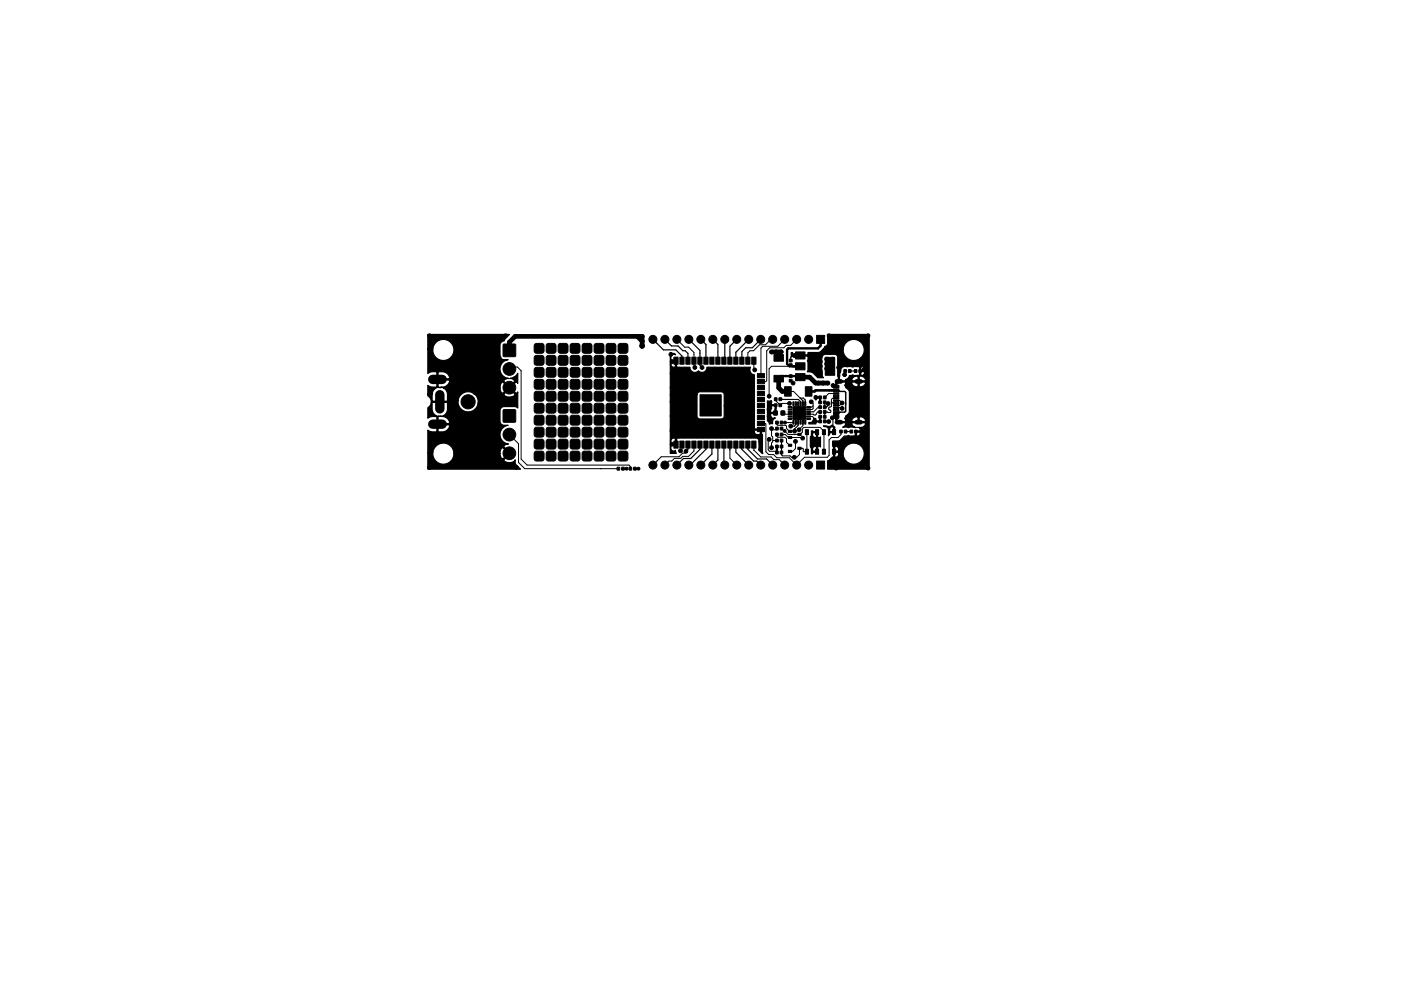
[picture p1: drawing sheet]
<svg xmlns="http://www.w3.org/2000/svg" width="297mm" height="210mm" viewBox="0 0 297 210" stroke-linecap="round" stroke-linejoin="round" font-family="sans-serif">
<g fill="#000" stroke="#000" stroke-width=".21">
<path d="M106.7 73.1h2.6v2.5h-2.6zM113.4 73l.4-.1h1.1l.3 .1 .2 .4-.1 1.1-.1 .3-.4 .2h-1.1l-.3-.2-.2-.4 .1-1.1zM113.4 78.1l.4-.2h1.1l.3 .2 .2 .4-.1 1.1-.1 .3-.4 .1h-1.1l-.3-.1-.2-.4 .1-1.1zM113.4 75.6l.4-.2h1.1l.3 .2 .2 .3-.1 1.1-.1 .3-.4 .2h-1.1l-.3-.2-.2-.3 .1-1.1zM115.9 73l.4-.1h1.1l.3 .1 .2 .4v1.1l-.2 .3-.3 .2h-1.1l-.4-.2-.1-.4v-1.1zM115.9 78.1l.4-.2h1.1l.3 .2 .2 .4v1.1l-.2 .3-.3 .1h-1.1l-.4-.1-.1-.4v-1.1zM115.9 75.6l.4-.2h1.1l.3 .2 .2 .3v1.1l-.2 .3-.3 .2h-1.1l-.4-.2-.1-.3v-1.1zM118.5 73l.4-.1h1.1l.3 .1 .1 .4v1.1l-.1 .3-.4 .2h-1.1l-.3-.2-.2-.4v-1.1zM118.5 78.1l.4-.2h1.1l.3 .2 .1 .4v1.1l-.1 .3-.4 .1h-1.1l-.3-.1-.2-.4v-1.1zM118.5 75.6l.4-.2h1.1l.3 .2 .1 .3v1.1l-.1 .3-.4 .2h-1.1l-.3-.2-.2-.3v-1.1zM121 73l.4-.1h1.1l.3 .1 .2 .4v1.1l-.2 .3-.4 .2h-1.1l-.3-.2-.1-.4v-1.1zM121 78.1l.4-.2h1.1l.3 .2 .2 .4v1.1l-.2 .3-.4 .1h-1.1l-.3-.1-.1-.4v-1.1z"/>
<path d="M121 75.6l.4-.2h1.1l.3 .2 .2 .3v1.1l-.2 .3-.4 .2h-1.1l-.3-.2-.1-.3v-1.1zM123.6 73l.3-.1h1.1l.4 .1 .1 .4v1.1l-.1 .3-.4 .2h-1.1l-.3-.2-.2-.4v-1.1zM123.6 78.1l.3-.2h1.1l.4 .2 .1 .4v1.1l-.1 .3-.4 .1h-1.1l-.3-.1-.2-.4v-1.1zM123.6 75.6l.3-.2h1.1l.4 .2 .1 .3v1.1l-.1 .3-.4 .2h-1.1l-.3-.2-.2-.3v-1.1zM126.1 73l.4-.1h1.1l.3 .1 .2 .4-.1 1.1-.1 .3-.4 .2h-1.1l-.3-.2-.2-.4 .1-1.1zM126.1 78.1l.4-.2h1.1l.3 .2 .2 .4-.1 1.1-.1 .3-.4 .1h-1.1l-.3-.1-.2-.4 .1-1.1zM126.1 75.6l.4-.2h1.1l.3 .2 .2 .3-.1 1.1-.1 .3-.4 .2h-1.1l-.3-.2-.2-.3 .1-1.1zM128.6 73l.4-.1h1.1l.3 .1 .2 .4v1.1l-.2 .3-.3 .2h-1.1l-.4-.2-.1-.4v-1.1zM128.6 78.1l.4-.2h1.1l.3 .2 .2 .4v1.1l-.2 .3-.3 .1h-1.1l-.4-.1-.1-.4v-1.1zM128.6 75.6l.4-.2h1.1l.3 .2 .2 .3v1.1l-.2 .3-.3 .2h-1.1l-.4-.2-.1-.3v-1.1zM131.2 73l.4-.1h1.1l.3 .1 .1 .4v1.1l-.1 .3-.4 .2h-1.1l-.3-.2-.2-.4v-1.1zM131.2 78.1l.4-.2h1.1l.3 .2 .1 .4v1.1l-.1 .3-.4 .1h-1.1l-.3-.1-.2-.4v-1.1z"/>
<path d="M131.2 75.6l.4-.2h1.1l.3 .2 .1 .3v1.1l-.1 .3-.4 .2h-1.1l-.3-.2-.2-.3v-1.1zM142.9 75.8h.9v1.5h-.9zM144.1 75.8h.9v1.5h-.9zM145.4 75.8h.9v1.5h-.9zM146.7 75.8h.9v1.5h-.9zM148 75.8h.9v1.5h-.9zM149.2 75.8h.9v1.5h-.9zM150.5 75.8h.9v1.5h-.9zM151.8 75.8h.9v1.5h-.9zM153 75.8h.9v1.5h-.9zM154.3 75.8h.9v1.5h-.9zM155.6 75.8h.9v1.5h-.9z"/>
<path d="M156.8 75.8h.9v1.5h-.9zM158.1 75.8h.9v1.5h-.9zM159.4 75.8h.9v1.5h-.9zM160.6 79.3h1.5v.9h-1.5zM164.1 79.6h2v1.4h-2zM164.1 75.2h2v1.4h-2zM167.4 79.5h.5v.5l-.5 .1zM167.4 76.2h.5v.5l-.5 .1zM167.4 77.2h.5v.5h-.5zM168.7 77h2v1.5h-2zM168.7 74.7h2v1.5h-2zM173.1 71.2h1.7v1.7h-1.7z"/>
<path d="M175 75.8h2v3.8h-2zM178.9 78.4l.6 .1-.1 .5h-.5zM179.9 78.4l.5 .1v.5h-.5zM181.2 78.4l.5 .1-.1 .5h-.5zM182.1 78.4l.5 .1v.5h-.5zM106.7 87h2.6v2.5h-2.6zM113.4 95.9l.4-.2h1.1l.3 .2 .2 .3-.1 1.1-.1 .4-.4 .1h-1.1l-.3-.1-.2-.4 .1-1.1zM113.4 93.3l.4-.1h1.1l.3 .1 .2 .4-.1 1.1-.1 .3-.4 .2h-1.1l-.3-.2-.2-.3 .1-1.1zM113.4 88.3l.4-.2h1.1l.3 .2 .2 .3-.1 1.1-.1 .3-.4 .2h-1.1l-.3-.2-.2-.3 .1-1.1zM113.4 85.7l.4-.1h1.1l.3 .1 .2 .4-.1 1.1-.1 .3-.4 .2h-1.1l-.3-.2-.2-.4 .1-1.1zM113.4 90.8l.4-.2h1.1l.3 .2 .2 .4-.1 1.1-.1 .3-.4 .1h-1.1l-.3-.1-.2-.4 .1-1.1zM113.4 83.2l.4-.2h1.1l.3 .2 .2 .3-.1 1.1-.1 .4-.4 .1h-1.1l-.3-.1-.2-.4 .1-1.1z"/>
<path d="M113.4 80.6l.4-.1h1.1l.3 .1 .2 .4-.1 1.1-.1 .3-.4 .2h-1.1l-.3-.2-.2-.3 .1-1.1zM115.9 95.9l.4-.2h1.1l.3 .2 .2 .3v1.1l-.2 .4-.3 .1h-1.1l-.4-.1-.1-.4v-1.1zM115.9 93.3l.4-.1h1.1l.3 .1 .2 .4v1.1l-.2 .3-.3 .2h-1.1l-.4-.2-.1-.3v-1.1zM115.9 90.8l.4-.2h1.1l.3 .2 .2 .4v1.1l-.2 .3-.3 .1h-1.1l-.4-.1-.1-.4v-1.1zM115.9 88.3l.4-.2h1.1l.3 .2 .2 .3v1.1l-.2 .3-.3 .2h-1.1l-.4-.2-.1-.3v-1.1zM115.9 85.7l.4-.1h1.1l.3 .1 .2 .4v1.1l-.2 .3-.3 .2h-1.1l-.4-.2-.1-.4v-1.1zM115.9 83.2l.4-.2h1.1l.3 .2 .2 .3v1.1l-.2 .4-.3 .1h-1.1l-.4-.1-.1-.4v-1.1zM115.9 80.6l.4-.1h1.1l.3 .1 .2 .4v1.1l-.2 .3-.3 .2h-1.1l-.4-.2-.1-.3v-1.1zM118.5 95.9l.4-.2h1.1l.3 .2 .1 .3v1.1l-.1 .4-.4 .1h-1.1l-.3-.1-.2-.4v-1.1zM118.5 93.3l.4-.1h1.1l.3 .1 .1 .4v1.1l-.1 .3-.4 .2h-1.1l-.3-.2-.2-.3v-1.1zM118.5 88.3l.4-.2h1.1l.3 .2 .1 .3v1.1l-.1 .3-.4 .2h-1.1l-.3-.2-.2-.3v-1.1zM118.5 90.8l.4-.2h1.1l.3 .2 .1 .4v1.1l-.1 .3-.4 .1h-1.1l-.3-.1-.2-.4v-1.1z"/>
<path d="M118.5 85.7l.4-.1h1.1l.3 .1 .1 .4v1.1l-.1 .3-.4 .2h-1.1l-.3-.2-.2-.4v-1.1zM118.5 83.2l.4-.2h1.1l.3 .2 .1 .3v1.1l-.1 .4-.4 .1h-1.1l-.3-.1-.2-.4v-1.1zM118.5 80.6l.4-.1h1.1l.3 .1 .1 .4v1.1l-.1 .3-.4 .2h-1.1l-.3-.2-.2-.3v-1.1zM121 95.9l.4-.2h1.1l.3 .2 .2 .3v1.1l-.2 .4-.4 .1h-1.1l-.3-.1-.1-.4v-1.1zM121 93.3l.4-.1h1.1l.3 .1 .2 .4v1.1l-.2 .3-.4 .2h-1.1l-.3-.2-.1-.3v-1.1zM121 88.3l.4-.2h1.1l.3 .2 .2 .3v1.1l-.2 .3-.4 .2h-1.1l-.3-.2-.1-.3v-1.1zM121 90.8l.4-.2h1.1l.3 .2 .2 .4v1.1l-.2 .3-.4 .1h-1.1l-.3-.1-.1-.4v-1.1zM121 85.7l.4-.1h1.1l.3 .1 .2 .4v1.1l-.2 .3-.4 .2h-1.1l-.3-.2-.1-.4v-1.1zM121 83.2l.4-.2h1.1l.3 .2 .2 .3v1.1l-.2 .4-.4 .1h-1.1l-.3-.1-.1-.4v-1.1zM121 80.6l.4-.1h1.1l.3 .1 .2 .4v1.1l-.2 .3-.4 .2h-1.1l-.3-.2-.1-.3v-1.1zM123.6 95.9l.3-.2h1.1l.4 .2 .1 .3v1.1l-.1 .4-.4 .1h-1.1l-.3-.1-.2-.4v-1.1zM123.6 88.3l.3-.2h1.1l.4 .2 .1 .3v1.1l-.1 .3-.4 .2h-1.1l-.3-.2-.2-.3v-1.1z"/>
<path d="M123.6 85.7l.3-.1h1.1l.4 .1 .1 .4v1.1l-.1 .3-.4 .2h-1.1l-.3-.2-.2-.4v-1.1zM123.6 93.3l.3-.1h1.1l.4 .1 .1 .4v1.1l-.1 .3-.4 .2h-1.1l-.3-.2-.2-.3v-1.1zM123.6 90.8l.3-.2h1.1l.4 .2 .1 .4v1.1l-.1 .3-.4 .1h-1.1l-.3-.1-.2-.4v-1.1zM123.6 83.2l.3-.2h1.1l.4 .2 .1 .3v1.1l-.1 .4-.4 .1h-1.1l-.3-.1-.2-.4v-1.1zM123.6 80.6l.3-.1h1.1l.4 .1 .1 .4v1.1l-.1 .3-.4 .2h-1.1l-.3-.2-.2-.3v-1.1zM126.1 95.9l.4-.2h1.1l.3 .2 .2 .3-.1 1.1-.1 .4-.4 .1h-1.1l-.3-.1-.2-.4 .1-1.1zM126.1 93.3l.4-.1h1.1l.3 .1 .2 .4-.1 1.1-.1 .3-.4 .2h-1.1l-.3-.2-.2-.3 .1-1.1zM126.1 88.3l.4-.2h1.1l.3 .2 .2 .3-.1 1.1-.1 .3-.4 .2h-1.1l-.3-.2-.2-.3 .1-1.1zM126.1 90.8l.4-.2h1.1l.3 .2 .2 .4-.1 1.1-.1 .3-.4 .1h-1.1l-.3-.1-.2-.4 .1-1.1zM126.1 85.7l.4-.1h1.1l.3 .1 .2 .4-.1 1.1-.1 .3-.4 .2h-1.1l-.3-.2-.2-.4 .1-1.1zM126.1 83.2l.4-.2h1.1l.3 .2 .2 .3-.1 1.1-.1 .4-.4 .1h-1.1l-.3-.1-.2-.4 .1-1.1zM126.1 80.6l.4-.1h1.1l.3 .1 .2 .4-.1 1.1-.1 .3-.4 .2h-1.1l-.3-.2-.2-.3 .1-1.1z"/>
<path d="M128.6 95.9l.4-.2h1.1l.3 .2 .2 .3v1.1l-.2 .4-.3 .1h-1.1l-.4-.1-.1-.4v-1.1zM128.6 93.3l.4-.1h1.1l.3 .1 .2 .4v1.1l-.2 .3-.3 .2h-1.1l-.4-.2-.1-.3v-1.1zM128.6 85.7l.4-.1h1.1l.3 .1 .2 .4v1.1l-.2 .3-.3 .2h-1.1l-.4-.2-.1-.4v-1.1zM128.6 90.8l.4-.2h1.1l.3 .2 .2 .4v1.1l-.2 .3-.3 .1h-1.1l-.4-.1-.1-.4v-1.1zM128.6 88.3l.4-.2h1.1l.3 .2 .2 .3v1.1l-.2 .3-.3 .2h-1.1l-.4-.2-.1-.3v-1.1zM128.6 83.2l.4-.2h1.1l.3 .2 .2 .3v1.1l-.2 .4-.3 .1h-1.1l-.4-.1-.1-.4v-1.1zM128.6 80.6l.4-.1h1.1l.3 .1 .2 .4v1.1l-.2 .3-.3 .2h-1.1l-.4-.2-.1-.3v-1.1zM130.9 99.2h.5v.5h-.6zM131.8 99.2h.5v.5h-.5zM131.2 95.9l.4-.2h1.1l.3 .2 .1 .3v1.1l-.1 .4-.4 .1h-1.1l-.3-.1-.2-.4v-1.1zM131.2 93.3l.4-.1h1.1l.3 .1 .1 .4v1.1l-.1 .3-.4 .2h-1.1l-.3-.2-.2-.3v-1.1zM131.2 88.3l.4-.2h1.1l.3 .2 .1 .3v1.1l-.1 .3-.4 .2h-1.1l-.3-.2-.2-.3v-1.1z"/>
<path d="M131.2 90.8l.4-.2h1.1l.3 .2 .1 .4v1.1l-.1 .3-.4 .1h-1.1l-.3-.1-.2-.4v-1.1zM131.2 85.7l.4-.1h1.1l.3 .1 .1 .4v1.1l-.1 .3-.4 .2h-1.1l-.3-.2-.2-.4v-1.1zM131.2 83.2l.4-.2h1.1l.3 .2 .1 .3v1.1l-.1 .4-.4 .1h-1.1l-.3-.1-.2-.4v-1.1zM131.2 80.6l.4-.1h1.1l.3 .1 .1 .4v1.1l-.1 .3-.4 .2h-1.1l-.3-.2-.2-.3v-1.1zM133.4 99.2h.5v.5h-.5zM134.4 99.2h.5v.5h-.5zM142.9 93.6h.9v1.5h-.9zM144.1 93.6h.9v1.5h-.9zM145.4 93.6h.9v1.5h-.9zM146.7 93.6h.9v1.5h-.9zM148 93.6h.9v1.5h-.9zM149.2 93.6h.9v1.5h-.9z"/>
<path d="M150.5 93.6h.9v1.5h-.9zM151.8 93.6h.9v1.5h-.9zM148.4 83.8h4.5v4.5h-4.5zM153 93.6h.9v1.5h-.9zM154.3 93.6h.9v1.5h-.9zM155.6 93.6h.9v1.5h-.9zM156.8 93.6h.9v1.5h-.9zM158.1 93.6h.9v1.5h-.9zM159.4 93.6h.9v1.5h-.9zM160.6 90.7h1.5v.9h-1.5zM160.6 89.4h1.5v.9h-1.5zM160.6 88.1h1.5v.9h-1.5z"/>
<path d="M160.6 86.9h1.5v.9h-1.5zM160.6 85.6h1.5v.9h-1.5zM160.6 84.3h1.5v.9h-1.5zM160.6 83.1h1.5v.9h-1.5zM160.6 81.8h1.5v.9h-1.5zM160.6 80.5h1.5v.9h-1.5zM164.2 85.7h.5v.6l-.5-.1zM164.2 84.4h.5v.6h-.5zM164 87.2h.8v.8h-.8zM164.5 95.7h.5v.6h-.5zM164.5 94.5h.5v.5h-.5zM164.5 90.6h.5v.6h-.5z"/>
<path d="M164.5 93.2h.5v.5h-.5zM164.5 91.9h.5v.6h-.5zM164.5 89.4h.5v.5h-.5zM165.2 85.7h.5v.6l-.5-.1zM165.2 84.4h.5v.6h-.5zM165.4 95.7h.6l-.1 .6h-.5zM165.4 94.5h.6l-.1 .5h-.5zM165.4 90.6l.6 .1-.1 .5h-.5zM165.4 93.2h.6l-.1 .6-.5-.1zM165.4 91.9h.6l-.1 .6h-.5zM165.4 89.4h.6l-.1 .5h-.5zM165.6 87.2h.8l-.1 .8h-.7z"/>
<path d="M167.2 94.2h.7v.5h-.7zM167.2 95.5h.7v.5h-.7zM167.2 92.6h.7v.4h-.7zM167.2 91.3h.7v.4h-.7zM166.3 82.1h1.4v2h-1.4zM167.4 80.5h.5v.5h-.5zM167.1 86.3h.8v.1l-.7 .1zM167.1 86.8h.8v.1l-.7 .1zM167.1 87.3h.8v.1l-.7 .1zM167.1 87.8h.8v.1l-.7 .1zM167.1 88.3h.8v.1l-.7 .1zM167.1 88.8h.8v.1l-.7 .1z"/>
<path d="M168.1 85.3h.3l-.1 .8-.2-.1zM168.1 89.2h.3l-.1 .8-.2-.1zM168.7 79.3h2v1.5h-2zM168.6 85.3h.3l-.1 .8-.2-.1zM168.6 89.2h.3l-.1 .8-.2-.1zM169.2 94.9h.7v.4h-.7zM169.2 91.9h.7v.5h-.7zM169.1 85.3h.3l-.1 .8-.2-.1zM169.1 89.2h.3l-.1 .8h-.2zM169.6 85.3h.3l-.1 .8-.2-.1zM169.6 89.2h.3l-.1 .8-.2-.1zM170.1 85.3h.3l-.1 .8-.2-.1z"/>
<path d="M170.1 89.2h.3l-.1 .8h-.2zM168.2 86.3h2.6v2.6h-2.6zM170.8 95.3h.6v1.1h-.6zM170.8 91.2h.6v1h-.6zM170.6 85.3h.3l-.1 .8-.2-.1zM170.6 89.2h.3l-.1 .8-.2-.1zM171 88.8h.8l.1 .1-.8 .1zM171 88.3h.8l.1 .1-.8 .1zM171 87.8h.8l.1 .1-.8 .1zM171 87.3h.8l.1 .1-.8 .1zM171 86.8h.8l.1 .1-.8 .1zM171 86.3h.8l.1 .1-.8 .1z"/>
<path d="M170.7 82.1h1.5v2h-1.5zM172.9 95.3h.7v1.1h-.7zM172.9 91.2h.7v1h-.7zM173.6 85.1h.5v.6l-.5-.1zM173.6 88.1l.5 .1v.5h-.5zM173.6 86.1h.5v.6h-.5zM173.6 87.1h.5v.6h-.5zM173.6 89.1h.6l-.1 .6h-.5zM173.6 84l.6 .1-.1 .5h-.5zM174.4 91.2h.6v1h-.6zM174.4 95.3h.6v1.1h-.6zM173.1 97.8h1.7v1.7h-1.7z"/>
<path d="M174.6 85.1h.5v.6l-.5-.1zM174.6 88.1l.5 .1v.5h-.5zM174.6 86.1h.5v.6h-.5zM174.6 87.1h.5v.6h-.5zM174.6 89.1h.5v.6h-.5zM174.6 84l.5 .1v.5h-.5zM176.5 91.2h.7v1h-.7zM176.5 95.3h.7v1.1h-.7zM176.7 88.4h1.2v.3h-1.2zM176.7 86.3h1.2v.3h-1.2zM176.7 85.8h1.2v.3h-1.2zM176.7 85.3h1.2v.3h-1.2z"/>
<path d="M176.7 84.8h1.2v.3h-1.2zM176.7 84.3h1.2v.3h-1.2zM176.7 83.8h1.2v.3h-1.2zM176.7 88.1h1.2v.3h-1.2zM176.7 86.8h1.2v.3h-1.2zM176.7 87.6h1.2v.3h-1.2zM176.7 87.3h1.2v.3h-1.2zM176.7 83.3h1.2v.3h-1.2zM176.7 82.8h1.2v.3h-1.2zM176.7 82.5h1.2v.3h-1.2zM176.7 82h1.2v.3h-1.2zM176.7 81.7h1.2v.3h-1.2z"/>
<path d="M178.1 91.3h.5l-.1 .5h-.5zM179 91.3h.5v.5h-.5zM180.2 91.3h.6l-.1 .5h-.5zM181.2 91.3h.5v.5h-.5z"/>
<circle cx="91.1" cy="71.2" r=".4"/>
<circle cx="100.7" cy="79.5" r=".4"/>
<circle cx="104.3" cy="75.8" r=".4"/>
<circle cx="105.8" cy="75.8" r=".4"/>
<circle cx="107.2" cy="71.2" r=".4"/>
<circle cx="108" cy="78.3" r="1.35"/>
<circle cx="136.1" cy="73.4" r=".5"/>
<circle cx="136.1" cy="73.4" r=".4"/>
<circle cx="136.1" cy="71.4" r=".4"/>
<circle cx="136.1" cy="72.4" r=".4"/>
<circle cx="138.4" cy="72" r=".85"/>
<circle cx="141" cy="72" r=".85"/>
<circle cx="142.2" cy="75.2" r=".4"/>
<circle cx="142.5" cy="79.2" r=".4"/>
<circle cx="142.5" cy="76.7" r=".4"/>
<circle cx="143.5" cy="72" r=".85"/>
<circle cx="146" cy="72" r=".85"/>
<circle cx="147.3" cy="78" r=".4"/>
<circle cx="148.6" cy="72" r=".85"/>
<circle cx="148.8" cy="78" r=".4"/>
<circle cx="150.8" cy="78.8" r=".4"/>
<circle cx="151.1" cy="72" r=".85"/>
<circle cx="153.7" cy="72" r=".85"/>
<circle cx="156.2" cy="72" r=".85"/>
<circle cx="158.6" cy="78.6" r=".3"/>
<circle cx="158.7" cy="72" r=".85"/>
<circle cx="160" cy="78.5" r=".4"/>
<circle cx="161.3" cy="72" r=".85"/>
<circle cx="163.6" cy="74.7" r=".4"/>
<circle cx="163.8" cy="72" r=".85"/>
<circle cx="164.6" cy="74.7" r=".4"/>
<circle cx="165.6" cy="74.7" r=".4"/>
<circle cx="166.4" cy="72" r=".85"/>
<circle cx="168.4" cy="75.4" r=".4"/>
<circle cx="168.9" cy="72" r=".85"/>
<circle cx="171.4" cy="72" r=".85"/>
<circle cx="172" cy="75.4" r=".4"/>
<circle cx="172" cy="77" r=".4"/>
<circle cx="172" cy="78.5" r=".4"/>
<circle cx="173.5" cy="75.4" r=".4"/>
<circle cx="173.5" cy="77" r=".4"/>
<circle cx="173.5" cy="78.5" r=".4"/>
<circle cx="175.3" cy="77.2" r=".4"/>
<circle cx="175.3" cy="78.2" r=".4"/>
<circle cx="175.3" cy="76.2" r=".4"/>
<circle cx="175.8" cy="71.2" r=".4"/>
<circle cx="176.5" cy="76.2" r=".4"/>
<circle cx="176.5" cy="77.2" r=".4"/>
<circle cx="176.5" cy="78.2" r=".4"/>
<circle cx="177.8" cy="78" r=".4"/>
<circle cx="179.1" cy="79.5" r=".4"/>
<circle cx="183.3" cy="78.4" r=".4"/>
<circle cx="184" cy="71.2" r=".4"/>
<circle cx="91.1" cy="99.2" r=".4"/>
<circle cx="99.3" cy="85.2" r="1.5"/>
<circle cx="100.7" cy="83.3" r=".4"/>
<circle cx="101.7" cy="85.6" r=".4"/>
<circle cx="102.9" cy="86.7" r=".4"/>
<circle cx="108" cy="82.2" r="1.35"/>
<circle cx="108" cy="92.2" r="1.35"/>
<circle cx="108" cy="96.2" r="1.35"/>
<circle cx="109.2" cy="80.3" r=".4"/>
<circle cx="109.5" cy="99.2" r=".4"/>
<circle cx="132.8" cy="99.4" r=".08"/>
<circle cx="132.8" cy="99.4" r=".3"/>
<circle cx="135.4" cy="99.4" r=".08"/>
<circle cx="135.4" cy="99.4" r=".3"/>
<circle cx="138.4" cy="98.7" r=".85"/>
<circle cx="141" cy="98.7" r=".85"/>
<circle cx="142.5" cy="82.2" r=".4"/>
<circle cx="142.5" cy="85.2" r=".4"/>
<circle cx="142.5" cy="88.2" r=".4"/>
<circle cx="142.5" cy="94.2" r=".4"/>
<circle cx="142.5" cy="91.2" r=".4"/>
<circle cx="143.5" cy="98.7" r=".85"/>
<circle cx="144.3" cy="95.7" r=".4"/>
<circle cx="145.4" cy="95.8" r=".4"/>
<circle cx="146" cy="98.7" r=".85"/>
<circle cx="147.3" cy="86.1" r=".4"/>
<circle cx="148.6" cy="98.7" r=".85"/>
<circle cx="150.9" cy="89.7" r=".4"/>
<circle cx="150.9" cy="82.5" r=".4"/>
<circle cx="151" cy="92.4" r=".4"/>
<circle cx="151.1" cy="98.7" r=".85"/>
<circle cx="153.7" cy="98.7" r=".85"/>
<circle cx="153.9" cy="86.1" r=".4"/>
<circle cx="156.2" cy="98.7" r=".85"/>
<circle cx="158.7" cy="98.7" r=".85"/>
<circle cx="159.1" cy="81" r=".4"/>
<circle cx="159.4" cy="86.4" r=".4"/>
<circle cx="159.5" cy="92.3" r=".4"/>
<circle cx="161.3" cy="93.7" r=".4"/>
<circle cx="161.3" cy="92.5" r=".4"/>
<circle cx="161.3" cy="98.7" r=".85"/>
<circle cx="163.1" cy="88.4" r=".4"/>
<circle cx="163.1" cy="86.9" r=".4"/>
<circle cx="163.1" cy="84.1" r=".4"/>
<circle cx="163.1" cy="93.2" r=".4"/>
<circle cx="163.6" cy="95" r=".4"/>
<circle cx="163.6" cy="90.9" r=".4"/>
<circle cx="163.8" cy="98.7" r=".85"/>
<circle cx="166.4" cy="98.7" r=".85"/>
<circle cx="166.4" cy="91.4" r=".3"/>
<circle cx="166.4" cy="89.7" r=".3"/>
<circle cx="167.4" cy="85.6" r=".4"/>
<circle cx="167.6" cy="90.4" r=".4"/>
<circle cx="168.1" cy="81.3" r=".4"/>
<circle cx="168.4" cy="87.6" r=".25"/>
<circle cx="168.4" cy="86.5" r=".25"/>
<circle cx="168.4" cy="88.7" r=".25"/>
<circle cx="168.4" cy="97" r=".4"/>
<circle cx="168.5" cy="91.5" r=".4"/>
<circle cx="168.7" cy="93.7" r=".4"/>
<circle cx="168.9" cy="98.7" r=".85"/>
<circle cx="169.4" cy="91.2" r=".4"/>
<circle cx="169.5" cy="87.6" r=".25"/>
<circle cx="169.5" cy="86.5" r=".25"/>
<circle cx="169.5" cy="88.7" r=".25"/>
<circle cx="170.2" cy="93" r=".4"/>
<circle cx="170.6" cy="87.6" r=".25"/>
<circle cx="170.6" cy="86.5" r=".25"/>
<circle cx="170.6" cy="88.7" r=".25"/>
<circle cx="171.4" cy="98.7" r=".85"/>
<circle cx="172" cy="85.2" r=".4"/>
<circle cx="172.7" cy="89.4" r=".4"/>
<circle cx="173" cy="84.3" r=".4"/>
<circle cx="173.1" cy="93.7" r=".4"/>
<circle cx="173.5" cy="81.3" r=".4"/>
<circle cx="174.5" cy="81.3" r=".4"/>
<circle cx="175.5" cy="81.3" r=".4"/>
<circle cx="175.6" cy="85.6" r=".4"/>
<circle cx="175.7" cy="89.4" r=".4"/>
<circle cx="176.5" cy="88.6" r=".4"/>
<circle cx="176.6" cy="81.8" r=".4"/>
<circle cx="177.3" cy="99.3" r=".4"/>
<circle cx="178.4" cy="94.7" r=".4"/>
<circle cx="178.4" cy="97.5" r=".4"/>
<circle cx="178.5" cy="86.6" r=".4"/>
<circle cx="178.6" cy="85.5" r=".4"/>
<circle cx="183.5" cy="93.3" r=".4"/>
<circle cx="184" cy="99.3" r=".4"/>
</g>
<path d="M91.7 90h2M91.7 80.5h2M93.3 83.7v3" fill="none" stroke="#000" stroke-width="2"/>
<path d="M135.1 71.4l1 1M136.1 73.4v-2h-26.9l-1.2 1.2v1.7M163.6 74.7h2l-.5 .5v.7M165.1 80.3v2l.8 .8h1.1M169.7 80h2l1.2 1.3h2.6M177.5 89.6h.8M177.5 80.9h.8M181.6 89.6h.8M181.6 80.9h.8" fill="none" stroke="#000" stroke-width="1"/>
<g fill="none" stroke="#000" stroke-width=".21">
<path d="M108.6 77.9h1.1l.8 .8v18.7l1.3 1.3h21.5l.3 .3v.4M143.5 72l1.7 1.7h.8l1.1 1.1v3l.2 .2M148.4 76.5v1l.4 .5M157.3 76.5l-.3 .3M159.8 76.5v1.8l.2 .2M163.8 72h-.4l-1.1 1.1h-1.3l-1.2 1.3h-.8l-.4 .5v1.6M166.4 72l-1.5 1.5h-3.2l-.4 .4v5.8M167.9 75.4h1.8M168 75.4l-.4 .4v.7M168.9 72l-1.3 1.3h-.9l-.5 .5h-3l-.6 .6v6.4l-.3 .2h-1M169.7 75.4h.1M169.7 77.7h-6.1l-.5 .5v5.9"/>
<path d="M175.3 76.2l.7 .7v.8M179.2 78.7l-.1 .8-.2-.1M180.2 78.7h1.2M106.6 80.3h2.6M108 92.2l1.9 1.9v4l1.4 1.3h19.8M132.1 99.4h.7M134.6 99.4h.8M144.6 94.3v1l-.3 .4M145.4 95.8l-.4 .4h-.3l-.7 .7h-3.8l-1.8 1.8M147.1 94.3v1.4l-1.1 1.1h-1.2l-.5 .4h-1.3l-.6 .6h-.6l-.8 .9M154.8 95.5v1.7l1.4 1.5M159.8 94.3v1.2l1.5 1.4h2.2l.6 .6h1.1l1.2 1.2"/>
<path d="M161.3 89.9l1.1 .1v5.8l.6 .6h1l.7 .7h2.7l1.5 1.6 1.7-1.7h4.8l.4-.4v-3.3l.5-.5h1.4l.6-.6v-.6M163.1 93.2l-.2 .2v2l.3 .4h1.5M163.6 90.9v1.6l.2 .2v1l-.2 .3v1M163.6 91.2h1.1M163.8 93.5h.9M164.5 84.7v.3l.9 1 .4-.4h1.6M164.7 89.7v.4l.2 .1h1.7l.1 .2v.5l.8 .6M164.7 92.2v.4l.2 .2h1.5l.4 .3v.7l.7 .7M165.4 84.7l.5 .1M165.7 90.9l1.4 1.3h2.5l.5-.5v-.7l.3-.3h3.5l.8 .8v4.3M165.7 89.7h2.4M165.7 92.2h.8l.6 .6h2.9l.2 .2"/>
<path d="M166 87.6l.2 .3h1.3M167 83.1h1.3l1.4 1.4M167.6 80.8l.5 .5M168.7 93.7v1.5l-.6 .6h-.6M170.2 89.6v.7l-.8 .9M171.1 91.7v4.1h-.7l-.2-.7h-.7v1.3l-.6 .6h-1.1l-.3-.3h-1.6l-.2-.2v-2.8M171.4 88.4h.9l.4 .4v.6M172 85.2l.4 .4v1.1l-.2 .2h-.8M172.4 86.1l-.3 .3h-.7M173.9 86.4h-.4l-1 1h-1.1M173.9 87.4a.94 .94 0 0 0-1 .6l-.5-.1h-1M174.9 85.4v1h.4l.3-.3v-.5"/>
<path d="M174.9 89.4h.8M175.3 89.4h.1M176.3 85.3l.2 .2h.8M176.5 88.6l.1 .2v1.6M176.6 81.8l.7 .1v.3M177.3 84.5h-.8l-.2 .2v1.5l-.6 .3v.3l.5 .3v.3l-.2 .1-1.1-.1v1M177.3 85h.7l.6 .5-.6 .5h-.7M177.3 88.3v.3h-.8l-.2 .2M177.3 82.7v.3M177.3 87.5v.3M177.3 86.5h1.1l.2 .1M177.3 83.5h-1.6l-.8 .8"/>
<path d="M177.9 89.6h2.1l1.1 1.1h1.5M178.6 85.3v.4M179.3 91.6h1.3"/>
</g>
<path d="M174 72v1.4l-.6 .5h-6.3l-.2 .3v3l.5 .5h2.3M169.7 80h-.8l-.2-.2h-3.1l-.5 .5M177.3 88.6v.4l.6 .6M177.9 80.9l-.6 .6v.4" fill="none" stroke="#000" stroke-width=".5"/>
<path d="M168.4 75.2h1l.3 .2M177.3 87.5h.1M177.3 83h.7M177.3 82.7h.4l.3 .3h1.1l.2 .3v3.9l-.2 .2h-1l-.4 .4h-.4M177.3 87.5h.7M179.3 85.7h.1" fill="none" stroke="#000" stroke-width=".3"/>
<g fill="none" stroke="#000" stroke-width=".25">
<path d="M138.4 72l2.3 2.2h2.6l1.3 1.3v1M141 72l1.4 1.4h1.4l1 1h.5l.6 .6v1.5M146 72l2.4 2.4v2.1M148.6 72l1.1 1.1v3.4M151.1 72l1.1 1.1v3.4M153.7 72v4.3l-.2 .2M156.2 72l-1.4 1.5v3M158.7 72l-2.7 2.7v1.8M161.3 72l-1.8 1.8h-1.4l-.8 .8v1.9M145.9 94.3v1l-.5 .5M148.4 94.3v1l-1.9 2h-1.6l-1.4 1.4M149.7 94.3v1l-3.4 3.4h-.3"/>
<path d="M150.9 94.3v2l-2.3 2.4M152.2 94.3v3.3l-1.1 1.1M153.5 94.3v4.2l.2 .2M154.8 94.3v1.2M156 94.3v1.6l2.7 2.8M157.3 94.3v1l2.5 2.5h.6l.9 .9M158.6 94.3v1l2 2.1h1.9l1.3 1.3M165.4 85.8l.2 .3M165.9 84.8h3.4l.4 .4v.5M168.7 89.6v.5l-.3 .3h-.8M169.2 89.6v.6l-.7 .8v.5M170.2 85.7v-.7l-.5-.5h.6l.4 .4v.8"/>
<path d="M174.9 84.3h.1"/>
</g>
<path d="M177.3 82.8h-4.4l-.2 .3h-1.3" fill="none" stroke="#000" stroke-width=".55"/>
<g fill="#000" stroke="#000" stroke-width=".25">
<path d="M90.7 71h17.3l-.8 .8-.3 .5-.5 .2-.3 .4-.1 2.5a.89 .89 0 0 0 .9 .9h.8l-.3 .1a1.99 1.99 0 0 0-1.4 2.1 1.99 1.99 0 0 0 1.8 1.8 1.05 1.05 0 0 0-1 .6l1.2 1.2 1.2-1.2a1.1 1.1 0 0 0-1-.6l1.1-.5 .5-.6v2.1l-.4-.3-1.2 1.2 1.2 1.3 .4-.4v3.5l-.5-.3h-2.4a.89 .89 0 0 0-.9 .8v2.2l.2 .5 .5 .4h1a1.99 1.99 0 0 0-1.7 2 1.99 1.99 0 0 0 1.8 2 1.05 1.05 0 0 0-1 .6l1.4 1.4-1.4 1.4a1.5 1.5 0 0 0 2.4 0l.1 .9 1 1h-19.6v-3.5h1.1v.5a2.24 2.24 0 0 0 2.3 2 2.24 2.24 0 0 0 2.1-2.3h9.8l.2 .8 .4 .4 1.2-1.2-1.2-1.2-.3 .1-.2 .4-.1 .7h-9.8a2.24 2.24 0 0 0-2.1-2.2 2.24 2.24 0 0 0-2.3 2h-1.1v-4.7l.6 .3h1.3v-1.5h.3v1.5a1.95 1.95 0 0 0 2.4-1.1l-.1-.4h-2.6v-1.7a2.31 2.31 0 0 0-1.9 .3v-2.2l.6-.6 .1-.5h.2l.1 1.8 .5 .8a.72 .72 0 0 0 .9 .2v.2h-.2v1.5h2.3a1.19 1.19 0 0 0-1-1.5h-.8v-.2l.4 .1 .7-.5a2.83 2.83 0 0 0 .4-2.4h-3.5v-.6l-.7-.8v-.4h.9v1.5l5.5-.1a2.14 2.14 0 0 0 2.9 2.2 2.14 2.14 0 0 0 .7-3.6h6.1l.1 .3 .4 .2 .7 .1 .8-.1 .4-.5-1.2-1.2-1.2 1.2h-6.1a2.14 2.14 0 0 0-3.6 1.4h-2.2l-.1-1.7-.3-.6-.5-.4h12l.2 .8 .4 .4 1.2-1.3-1.2-1.2-.3 .2-.2 .3-.1 .8h-12l-.4-.1-.2 .1v-.2a1.69 1.69 0 0 0 1.9-1.2l-.1-.3h-2.3v1.5h.2v.2l-.2-.1-.7 .3-.4 .5-.2 .6h-.9v-1.8a2.31 2.31 0 0 0 1.9 .3v-3.2h.3v1.5h2.3a1.19 1.19 0 0 0-1-1.5h-2.6l-.9 .3v-5.2h1.1a2.25 2.25 0 0 0 3 2.3 2.25 2.25 0 0 0 .7-3.7 2.25 2.25 0 0 0-3.6 1l-.1 .4h-1.1zM142.1 75h.9l.2 .3a.59 .59 0 0 0-.6-.1 .59 .59 0 0 0-.4 .6v.4l.2 .2h1.1l-.1 1.4 .2 .1h2.7a1.03 1.03 0 0 0 .6 1 1.03 1.03 0 0 0 1.2-.2 1.03 1.03 0 0 0 1.1 .2 1.03 1.03 0 0 0 .7-1h9.2a1.09 1.09 0 0 0 .8 1.6v11.4l.2 .1h1.4v1.1l.1 .1 .1 4-.9-.8 .1-1.8a.64 .64 0 0 0-.6-.7h-16.7l-.2 .2 .1 1.4h-1.1l-.2 .1v.5a.59 .59 0 0 0 .4 .5 .59 .59 0 0 0 .6 0l.2 .6h-1.3v-2.6h.1v.4l.2 .2h.8v-1.1a.59 .59 0 0 0-.6-.1 .59 .59 0 0 0-.4 .6h-.1v-2h17.8a.64 .64 0 0 0 .7 .6h.4l.2-.1v-.8h-1.1l-.2 .3h-17.8v-7.8h5.7v4.5a.64 .64 0 0 0 .6 .6h4.5a.64 .64 0 0 0 .7-.6v-4.5a.64 .64 0 0 0-.7-.7h-4.5a.64 .64 0 0 0-.6 .7h-5.7v-6.5h.1a.59 .59 0 0 0 .4 .5 .59 .59 0 0 0 .6 0v-1.1h-.8l-.2 .1v.5h-.1zM167.8 76.3v.2zM171.3 71.9h.3v.2l-.3 .1zM162.7 85h.8l.2 .3-.2 .4 .2 .1h.6l.2 .3 .1 1.7h-1.1a.57 .57 0 0 0 0 .7 .57 .57 0 0 0 .8 .1l.1 .1a.91 .91 0 0 0-.6 1.2l-.7 .1-.1-.4-.3-.4v-2.1h.6l.2 .4h.8v-1.4h-.6l-.2 .2a.41 .41 0 0 1-.1 .6l-.1 .2h-.6zM164.6 94.6h.2v.6v.9l-.2-.1zM167.5 80.7h.3v.2h-.3zM171.3 98.5h.3v.3h-.3zM172 91.4l.4 .2 1-.1v1.2l.2 .2 .4-.2v2.1l-.4-.1-.2 .1v1.2h-1l-.1 .3h-.3v-1h.3l.1 .4h.7v-.9a.52 .52 0 0 0-.6 0 .52 .52 0 0 0-.2 .5h-.3l-.2-.5v-2.1l.2-.5h.3a.52 .52 0 0 0 .2 .5 .52 .52 0 0 0 .6 0v-.9h-.7l-.1 .4h-.3zM172.8 84l.2-.1 .1 .3h.8v1.2h-.2l.1-1h-.7l-.1 .5-.1-.1a.55 .55 0 0 1-.1-.8zM171.5 89.6a.77 .77 0 0 0 1-.8h.5a.51 .51 0 0 0 .2 .5 .51 .51 0 0 0 .6 0l-.1-.9h.2v1.1h-.8l-.1 .2v.2h-1.5zM174.6 90.3h.6a1.04 1.04 0 0 0 1.3-.2l.5 .5v1.2h-1l-.4 .7 .1-1.3h.2l.1 .4h.7v-.9a.52 .52 0 0 0-.6-.1 .52 .52 0 0 0-.2 .6h-.2a.69 .69 0 0 0-.9-.7z"/>
<path d="M167.8 74.8h.2l.2 .5h2.9l.2-.5h2.3l1-.8h4.2a2.25 2.25 0 0 0 3 2.4 2.25 2.25 0 0 0 .7-3.8 2.25 2.25 0 0 0-3.6 1l-.1 .4h-4.2l.1-.2a.52 .52 0 0 1 .6-.5l.2-.4-.1-1.9h8.9v28.5h-8.8v-1.7l1.2-1v-.8h.3v.8a.55 .55 0 0 0 .7 0 .55 .55 0 0 0 0-.8h1.1v.5a2.25 2.25 0 0 0 3.4 1.7 2.25 2.25 0 0 0 0-3.9 2.25 2.25 0 0 0-3.4 1.7h-2.1v-1.2h.3v.9h.6l.2-.1a.57 .57 0 0 0-.1-.7 .57 .57 0 0 0-.7-.1l-.5-.1 .1-1.1 1.4-.1 1-1 .9-.1 .7 .1a.54 .54 0 0 0 .8-.5v-.3h.2v.7l.2 .1 .4-.2 .2-.5-.2-.1h-.8v-.3h.8l.2-.3-.3-.4 .9-.1 .5-.7-.1-.2h-2.7a.77 .77 0 0 0 .6 1h-2.5l-.1-.1 .6-.5-.1-.4h-1.5v-.3h1.5l.2-.1 2.5 .1v-1h.3v1h1.2a.81 .81 0 0 0-.8-1 1.65 1.65 0 0 0-2 .6v.3h-1.2a.7 .7 0 0 1 0-1.1l.7-.8v-4.1l-.1-.5-.7-.5-.2-.6 .3-.5h1.2l.5 .7 .8 .2v-1h.3v1l.6-.1 .4-.2a.55 .55 0 0 0 .2-.7h-2.7l-.1 .1-2.9-.1v-1.3h.3v1h1.2l.2-.2 2.5 .2v-1h.3v1h1.2l.1-.2a1.29 1.29 0 0 0-1.6-.8l-.8 .1-.5 .7h-1.2l-.1-.1 .6-.3 .2-.5 .7-.2 .7 .2a.54 .54 0 0 0 .8-.5v-.4h.2v.7l.2 .2 .5-.3 .1-.4-.2-.2h-.8l-.1-.9h.3v.7h.6l.2-.2-.1-.4-.4-.2-.6 .1-.1-.1h-.8a.77 .77 0 0 1-1 0h-.8a.92 .92 0 0 0-1.2 1l-.3 .6 .1 .4h-.5v-4.1a.93 .93 0 0 0-1.3-.5h-.9a1.04 1.04 0 0 0-1.1 .4 1.04 1.04 0 0 0 0 1.1l-.1 1.6 .1 1.4 .3 .4h-1.2l-1.1-1-1.1-.2 .1-.4v-1.5l-.1-.4 .1-.4v-.5l-.2-.2h-2.9l-.4 .2z"/>
</g>
</svg>
